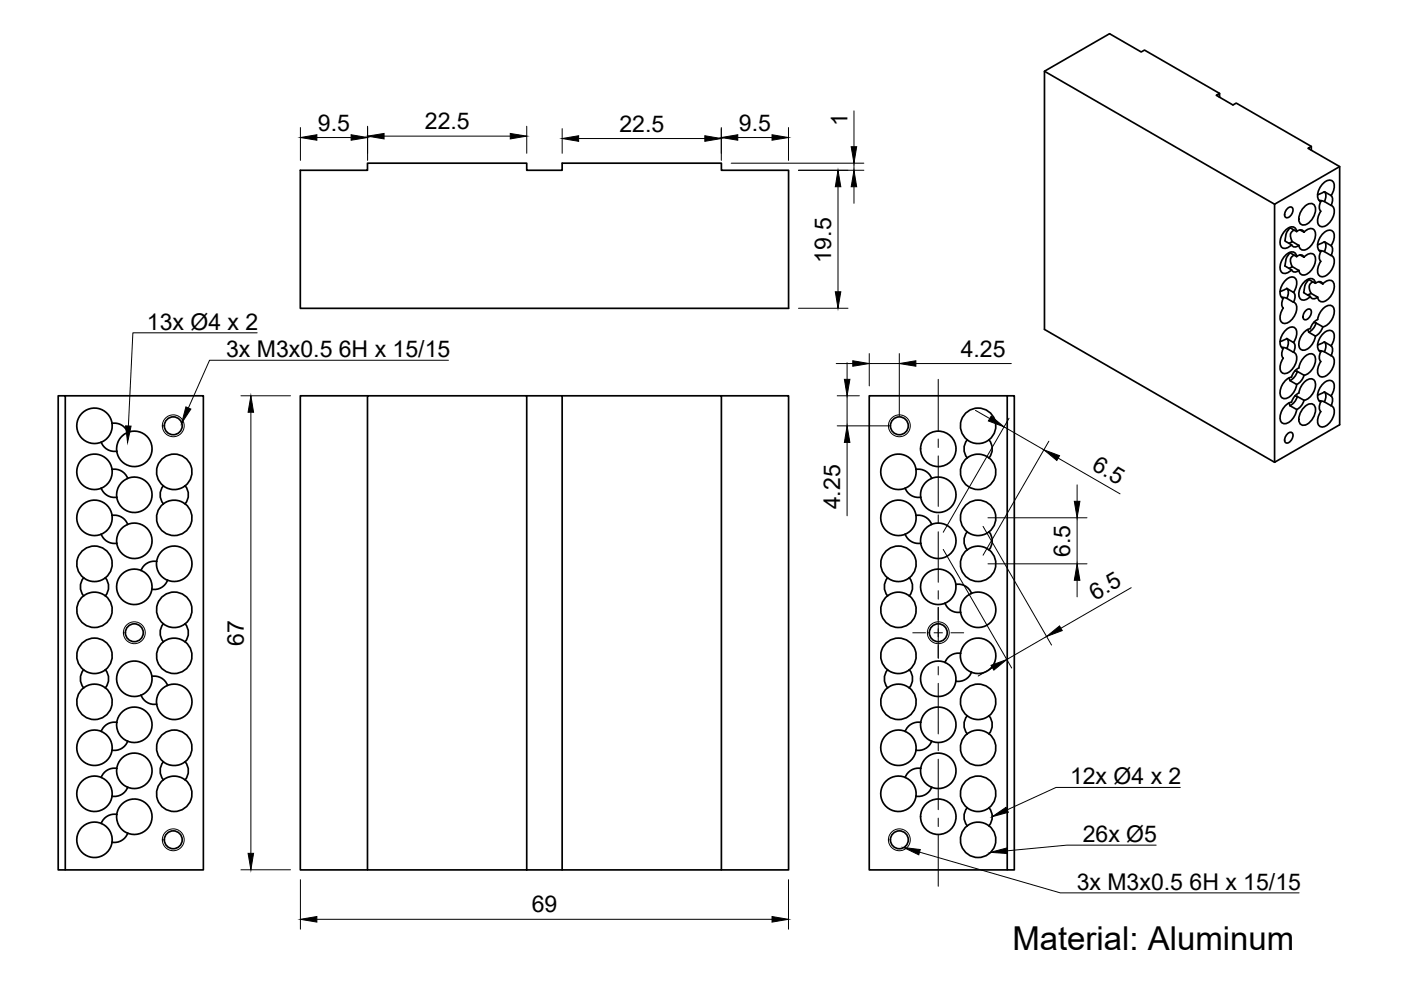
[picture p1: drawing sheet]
<svg xmlns="http://www.w3.org/2000/svg" width="297mm" height="210mm" viewBox="0 0 297 210" stroke-linecap="round" stroke-linejoin="round" font-family="sans-serif">
<defs><g id="words">
<text font-size="7" x="214.7" y="201.4">Material: Aluminum</text>
<g font-size="4.9">
<text x="67.4" y="27.7">9.5</text>
<text x="90.1" y="27.4">22.5</text>
<text x="131.3" y="27.9">22.5</text>
<text x="156.7" y="27.7">9.5</text>
<text x="179.7" y="26.7" transform="rotate(-90 179.7 26.7)">1</text>
<text x="176.2" y="55.7" transform="rotate(-90 176.2 55.7)">19.5</text>
<text x="31.1" y="69.9">13x Ø4 x 2</text>
<text x="47.9" y="75.7">3x M3x0.5</text>
<text x="71.8" y="75.7">6H x 15/15</text>
<text x="203.7" y="75.6">4.25</text>
<text x="231.3" y="99.4" transform="rotate(30 231.3 99.4)">6.5</text>
<text x="178.2" y="108" transform="rotate(-90 178.2 108)">4.25</text>
<text x="226.9" y="118.1" transform="rotate(-90 226.9 118.1)">6.5</text>
<text x="232.2" y="127.3" transform="rotate(-30 232.2 127.3)">6.5</text>
<text x="51.7" y="136.9" transform="rotate(-90 51.7 136.9)">67</text>
<text x="226.9" y="166.2">12x Ø4 x 2</text>
<text x="229.6" y="178.5">26x Ø5</text>
<text x="228.3" y="188.6">3x M3x0.5</text>
<text x="252.2" y="188.6">6H x 15/15</text>
<text x="112.7" y="193.5">69</text>
</g>
</g></defs>
<!-- layer: Visible -->
<g fill="none" stroke="#000" stroke-width=".36">
<path d="M221.4 15.1l48.8 28.2M258.6 19.8l-15.9-9.2-.7 .4-6.8-3.9-13.8 8v54.7l48.8 28.2M63.7 36.1h14.2v-1.5h33.8v1.5h7.5v-1.5h33.8v1.5h14.2v29.3h-103.5zM258.6 20.6v-.8l-.7 .4 3.5 2.1 .7-.4 15.9 9.1v.8M278 31l-.7 .4 6.7 3.9v54.8l-13.8 7.9v-54.7l13.8-8M273 44.2a.65 .65 0 0 1 1.1 0 1.54 1.54 0 0 1-1.5 1.9 1.41 1.41 0 0 1 .4-1.9zM273.8 51.9a.9 .9 0 0 0 1.6 .1M274 56.5l-.8 .4M274 51.2l-.8 .4M274 56.5l1.4 .9M274 51.2l1.4 .8M274.4 54.1l-.6 .4-.2 .5 .1 1 .3 .5"/>
<path d="M274.4 48.8l-.6 .4-.2 .5 .1 .9 .3 .6M274.9 49.1l-1.4-.8-.7 1.1-.4 1.7 1.4 .8M274.9 54.4l-1.4-.8-.7 1.1-.4 1.7 1.4 .8M274.9 49.1a.95 .95 0 0 1 1.6 .1M274.9 49.1a1.06 1.06 0 0 0-.6-1 1.06 1.06 0 0 0-1.2 .3 3.5 3.5 0 0 0-1.5 3.8 1.38 1.38 0 0 0 2.2-.3M275.6 54.1l.9 .4M275.6 48.8l.9 .4M276.5 54.5a1.38 1.38 0 0 1 2.2-.3 3.4 3.4 0 0 1-2.3 4.1 .99 .99 0 0 1-1-1 .94 .94 0 0 1-1.6-.1M276.5 49.2a1.38 1.38 0 0 1 2.2-.3 3.4 3.4 0 0 1-2.3 4.1 .99 .99 0 0 1-1-1M276.5 54.5a.9 .9 0 0 0-1.6-.1 1.05 1.05 0 0 0-.6-1 1.05 1.05 0 0 0-1.2 .3 3.5 3.5 0 0 0-1.5 3.8 1.38 1.38 0 0 0 2.2-.3M276.7 43.7a1.37 1.37 0 0 1 2-.2 3.3 3.3 0 0 1-2.4 4.2 1.26 1.26 0 0 1-.9-1.8 4.2 4.2 0 0 1 1.3-2.2zM278.3 59.7l-.7 .7 .1 1.2 .3 .6 1.4 .8"/>
<path d="M279.6 59.7l.9 .5M279.7 53.1l.9 .2 1.6 .9M279.7 42.5l1.1 .2 1.4 .9M279.7 42.5l.3 .2M279.7 53.2l.3 .1M280 53.3a1.75 1.75 0 0 1-.4-2.4 2.65 2.65 0 0 1 2.7-2 2.34 2.34 0 0 1-.1 3.2 1.68 1.68 0 0 1 0 2.1M280 53.3a1.89 1.89 0 0 0 0 2.1M280.8 40.6a1.68 1.68 0 0 1 0 2.1M280.8 51.2a1.68 1.68 0 0 1 0 2.1M280.8 40.7l-1.4 .6M280.8 51.3l-1.4 .6M280.8 40.7l1.4 .8"/>
<path d="M280.8 51.3l1.4 .8M282.2 41.4a1.7 1.7 0 0 1 0 2.1 1.75 1.75 0 0 1 .4 2.5 2.65 2.65 0 0 1-2.7 2 2.34 2.34 0 0 1 .1-3.2 1.72 1.72 0 0 1 0-2.1M282.2 54.1a1.75 1.75 0 0 1 .4 2.5 2.65 2.65 0 0 1-2.7 2 2.34 2.34 0 0 1 .1-3.2M282.2 41.5a2.34 2.34 0 0 0 .1-3.2 2.65 2.65 0 0 0-2.7 2 1.75 1.75 0 0 0 .4 2.4M271.7 73.7l1.1 .2M271.8 73.7l.3 .2M271.8 63.1l.3 .1M272.1 63.2a1.89 1.89 0 0 0 0 2.1 2.34 2.34 0 0 0-.1 3.2 2.65 2.65 0 0 0 2.7-2 1.75 1.75 0 0 0-.4-2.4M272.8 71.8a1.68 1.68 0 0 1 0 2.1M272.8 61.2a1.68 1.68 0 0 1 0 2M272.8 71.8l-1.4 .6M272.8 61.2l-1.4 .6"/>
<path d="M272.8 61.2l1.5 .8a2.34 2.34 0 0 0 .1-3.2 2.65 2.65 0 0 0-2.8 2 1.75 1.75 0 0 0 .5 2.5M272.8 71.8l1.4 .8M272.8 73.9l1.4 .8M273.8 80a3.4 3.4 0 0 0-2.2 4.1 1.45 1.45 0 0 0 2.3-.4l.8-1.3 .2-.9M274.3 62a1.68 1.68 0 0 1-.1 2.1l-1.4-.8-1.1-.3M274.3 72.6a1.68 1.68 0 0 1 0 2.1M274.3 72.6a2.34 2.34 0 0 0 .1-3.2 2.65 2.65 0 0 0-2.8 2 1.75 1.75 0 0 0 .5 2.5 1.89 1.89 0 0 0 0 2 2.31 2.31 0 0 0-.1 3.2 2.65 2.65 0 0 0 2.7-2 1.75 1.75 0 0 0-.4-2.4M274.6 78.6l.5 .2 1.4 .8M275.1 78.7a3.1 3.1 0 0 1-1.6 2M276.5 79.6a3.4 3.4 0 0 0 2.2-4.2 1.45 1.45 0 0 0-2.3 .4l-.8 1.3-.2 .9a2.91 2.91 0 0 0-1.6 2M276.5 79.6a3.1 3.1 0 0 1-1.6 1.9M276.9 65.8a.65 .65 0 0 1 1.1 0 1.54 1.54 0 0 1-1.5 1.9 1.41 1.41 0 0 1 .4-1.9z"/>
<path d="M277.3 69.9l.2 .5 1.4 .9M277.8 62.9a.9 .9 0 0 0 1.6 .1M278 62.2l-.8 .3M278.5 68.4l.5 .1M278.9 60.1l-1.4-.8-.8 1.2-.3 1.6 1.4 .8M278.9 60.1a.95 .95 0 0 1 1.6 .1M278.9 60a1.06 1.06 0 0 0-.7-.9 1.06 1.06 0 0 0-1.1 .2 3.5 3.5 0 0 0-1.5 3.9 1.38 1.38 0 0 0 2.2-.3M279 68.5l1.5 .8M279 68.5a3.1 3.1 0 0 1-1.5 1.9M279.7 74.4l1.1 .2 1.4 .8M279.7 74.4l.3 .2M280.5 60.2a1.38 1.38 0 0 1 2.2-.3 3.4 3.4 0 0 1-2.3 4.1 .99 .99 0 0 1-1-1"/>
<path d="M280.5 69.3a3.4 3.4 0 0 0 2.2-4.2 1.45 1.45 0 0 0-2.3 .4l-.8 1.3-.2 .9a2.91 2.91 0 0 0-1.6 2 3.4 3.4 0 0 0-2.2 4.2 1.45 1.45 0 0 0 2.2-.4l.9-1.3 .2-1M280.5 69.3a3.1 3.1 0 0 1-1.6 1.9M280.8 72.5a1.68 1.68 0 0 1 0 2.1M280.8 72.5l-1.4 .7M280.8 72.5l1.4 .8M282.2 73.3a1.7 1.7 0 0 1 0 2.1 1.75 1.75 0 0 1 .4 2.4 2.65 2.65 0 0 1-2.7 2 2.34 2.34 0 0 1 .1-3.1 1.72 1.72 0 0 1 0-2.1M282.2 73.3a2.34 2.34 0 0 0 .1-3.2 2.65 2.65 0 0 0-2.7 2.1 1.75 1.75 0 0 0 .4 2.4M12.3 83.9h1.5v100.5h-1.5zM13.8 83.9h29.3v100.5h-29.3M21.5 93.8a2.99 2.99 0 0 0 3.3 1.9M23.7 99.5v1.2l-.4 1.2-.8 .9-1.1 .7M23.7 89.8v1.2l-.4 1.2-.8 .9-1.1 .7"/>
<path d="M23.8 99.5a3.8 3.8 0 0 0-4.6-3.1 3.8 3.8 0 0 0-2.8 4.8 3.8 3.8 0 0 0 5 2.3M23.8 99.5a2.82 2.82 0 0 1 3.2 2l-1 .6-.9 1.2-.3 .9v1.2M27.1 91.7a3.8 3.8 0 0 1 5 2.3 3.8 3.8 0 0 1-2.8 4.8 3.8 3.8 0 0 1-4.5-3.1M27.1 91.7l-1.3 .8-.7 1-.3 1v1.2M27.1 91.7a2.99 2.99 0 0 0-3.3-1.9 3.8 3.8 0 0 0-4.6-3.2 3.8 3.8 0 0 0-2.8 4.8 3.8 3.8 0 0 0 5 2.4M77.9 83.9h33.8v100.5h-33.8zM77.9 83.9h-14.2v100.5h14.2M111.7 83.9h7.5v100.5M119.2 83.9h33.8v100.5h-33.8M153 83.9h14.2v100.5h-14.2M187.6 97.6a3.8 3.8 0 0 1 4.8-.7 3.8 3.8 0 0 1 1.6 4.6l-.5 .8-.9 .9a3.8 3.8 0 0 1-4.9-.7 3.8 3.8 0 0 1-.1-4.9zM194.2 99.5a2.78 2.78 0 0 1 3.2 2l-1 .6-.8 1.2-.4 1v1.1"/>
<path d="M205.1 93.3l.8 .5 1.1 .2 1.5-.1 1.2-.6M205.1 93.2a3.8 3.8 0 0 1-.5-5.5 3.8 3.8 0 0 1 5.5 0 3.8 3.8 0 0 1-.4 5.5M205.1 97.1a3.8 3.8 0 0 0-.5 5.5 3.8 3.8 0 0 0 5.5 0 3.8 3.8 0 0 0-.4-5.5M205.1 93.3a2.84 2.84 0 0 0 0 3.7l.9-.4 1-.3 1.8 .3 .8 .4a2.81 2.81 0 0 0 .1-3.7M213.6 83.9h1.5v100.5h-1.5zM213.6 83.9h-29.3v100.5h29.3M273 92a.65 .65 0 0 1 1.1-.1 1.54 1.54 0 0 1-1.5 2 1.41 1.41 0 0 1 .4-1.9zM273.3 80.1l.2 .6 1.4 .8M273.3 85.4l.2 .6 1.4 .8M274.6 83.9l.5 .2M275.1 84.1l1.4 .8M275.1 84a3.1 3.1 0 0 1-1.6 2"/>
<path d="M276.5 84.9a3.4 3.4 0 0 0 2.2-4.2 1.45 1.45 0 0 0-2.3 .4l-.8 1.3-.2 .9a2.93 2.93 0 0 0-1.6 2 3.3 3.3 0 0 0-2.2 4.2 1.45 1.45 0 0 0 2.3-.5l.8-1.2 .2-1M276.5 84.9a3.1 3.1 0 0 1-1.6 1.9M276.7 86.2a1.37 1.37 0 0 1 2-.2 3.3 3.3 0 0 1-2.4 4.2 1.26 1.26 0 0 1-.9-1.9 4.2 4.2 0 0 1 1.3-2.1zM279.7 85l1 .1 1.5 .9M279.7 85l.3 .2M280 85.2a1.75 1.75 0 0 1-.4-2.4 2.65 2.65 0 0 1 2.7-2.1 2.34 2.34 0 0 1-.1 3.2 1.68 1.68 0 0 1 0 2.1M280 85.2a1.89 1.89 0 0 0 0 2.1M280.8 83.1a1.68 1.68 0 0 1 0 2.1M280.8 83.1l-1.4 .7M280.8 83.1l1.4 .8M282.2 86a1.75 1.75 0 0 1 .4 2.4 2.65 2.65 0 0 1-2.7 2 2.34 2.34 0 0 1 .1-3.1M21.5 113.3a2.99 2.99 0 0 0 3.3 1.9"/>
<path d="M21.5 103.5a2.99 2.99 0 0 0 3.3 1.9M23.7 109.3v1.2l-.4 1.1-.8 1-1.1 .7M23.8 109.3a3.8 3.8 0 0 0-4.6-3.2 3.8 3.8 0 0 0-2.8 4.8 3.8 3.8 0 0 0 5 2.4M23.8 109.3a2.99 2.99 0 0 1 3.3 1.9M27.1 111.2a3.8 3.8 0 0 1 5 2.3 3.8 3.8 0 0 1-2.8 4.8 3.8 3.8 0 0 1-4.5-3.1M27.1 101.4a3.8 3.8 0 0 1 5 2.4 3.8 3.8 0 0 1-2.8 4.8 3.8 3.8 0 0 1-4.5-3.2M27.1 111.2l-1.1 .7-.8 .9-.4 1.2v1.2M33.2 119a3.8 3.8 0 0 1 4.6-3.1 3.8 3.8 0 0 1 2.7 4.8 3.8 3.8 0 0 1-5 2.3M34.6 103a2.99 2.99 0 0 0 0 3.8M39.3 103a3.8 3.8 0 0 0-.7-6.3 3.8 3.8 0 0 0-5.4 3.2 3.8 3.8 0 0 0 5.3 3.6l.7-.4a2.78 2.78 0 0 1 0 3.7M39.3 106.8a3.8 3.8 0 0 1 0 6 3.8 3.8 0 0 1-5.8-1.5 3.8 3.8 0 0 1 2.9-5.2h1.4l1.4 .7M187.6 107.4a3.8 3.8 0 0 1 4.8-.8 3.8 3.8 0 0 1 1.6 4.6l-.5 .9-.9 .8a3.7 3.7 0 0 1-4.9-.6 3.7 3.7 0 0 1-.1-4.9z"/>
<path d="M191.9 113.3a2.99 2.99 0 0 0 3.3 1.9M191.9 103.5a2.99 2.99 0 0 0 3.3 1.9M194.2 109.3a2.99 2.99 0 0 1 3.3 1.9M197.5 111.2a3.8 3.8 0 0 1 5 2.3 3.8 3.8 0 0 1-2.7 4.8 3.8 3.8 0 0 1-4.6-3.1M197.5 101.4a3.8 3.8 0 0 1 5 2.4 3.8 3.8 0 0 1-2.7 4.8 3.8 3.8 0 0 1-4.6-3.2M197.5 111.2l-1 .6-.8 1-.4 1-.1 1.4M205.1 116.6l1-.6 1.1-.2 1.4 .2 1.1 .6M205.1 112.7l1 .6 1 .3 1.5-.3 1.1-.6M205.1 112.8a3.8 3.8 0 0 1-.5-5.6 3.8 3.8 0 0 1 5.5 0 3.8 3.8 0 0 1-.4 5.6M205.1 112.7a3 3 0 0 0 0 3.9 3.8 3.8 0 0 0-.5 5.5 3.8 3.8 0 0 0 5.5 0 3.8 3.8 0 0 0-.4-5.5 3 3 0 0 0 0-3.9M17.7 122.5a2.99 2.99 0 0 0 0 3.8M22.3 122.5a3.7 3.7 0 0 0 0-5.9 3.7 3.7 0 0 0-5.7 1.6 3.7 3.7 0 0 0 2.9 5.1l1.3-.1 1.5-.7a2.73 2.73 0 0 1 0 3.8l-.7-.4-1.1-.3h-1l-1.1 .3a3.8 3.8 0 0 0-1.4 5.6 3.8 3.8 0 0 0 5.6 .5 3.8 3.8 0 0 0-.3-5.7"/>
<path d="M29.9 121l1 .6 .8 .9 .5 1.2v1.2M29.9 120.9a3.8 3.8 0 0 0-5 2.4 3.8 3.8 0 0 0 2.8 4.8 3.8 3.8 0 0 0 4.5-3.2 2.99 2.99 0 0 0 3.3-1.9M29.9 121a2.85 2.85 0 0 1 3.3-1.9v1.1l.4 1.2 .9 1 1 .6M34.6 136.1l1.2-.6 .8-.2 1.5 .2 1.1 .6M34.6 136.1a3.8 3.8 0 0 0-.4 5.5 3.8 3.8 0 0 0 5.5 0 3.8 3.8 0 0 0-.4-5.5M34.6 132.2a2.99 2.99 0 0 0 0 3.9M39.3 132.3a3.8 3.8 0 0 0-.7-6.4 3.8 3.8 0 0 0-5.4 3.3 3.8 3.8 0 0 0 5.3 3.5l.7-.4a2.78 2.78 0 0 1 0 3.8M188.2 126.3l1-.5 1-.2 1.5 .2 1.1 .5M188.2 122.5l1 .6 1.2 .2 1.3-.2 1.1-.6M188.2 122.5a3.8 3.8 0 0 1-.5-5.5 3.8 3.8 0 0 1 5.6 0 3.8 3.8 0 0 1-.5 5.5M188.2 126.3a3.8 3.8 0 0 0-.5 5.5 3.8 3.8 0 0 0 5.6 0 3.8 3.8 0 0 0-.5-5.5M188.2 122.5a2.99 2.99 0 0 0 0 3.8"/>
<path d="M192.8 122.5a2.99 2.99 0 0 1 0 3.8M200.4 127.9a2.99 2.99 0 0 0 3.3 1.9M202.6 123.9v1.4l-.4 1-.9 1-1 .6M202.7 123.9a3.8 3.8 0 0 0-4.6-3.1 3.8 3.8 0 0 0-2.8 4.7 3.8 3.8 0 0 0 5 2.4M202.7 123.9a2.99 2.99 0 0 1 3.3 1.9M203.7 138.5a3.8 3.8 0 0 1 4.5-3.1 3.8 3.8 0 0 1 2.8 4.8 3.8 3.8 0 0 1-5 2.3M203.7 138.5v1.2l.3 1.1 1 1.2 1 .5M203.7 138.5a2.87 2.87 0 0 0-3.3 2l.9 .5 .9 1 .4 1.1v1.4M204.6 126.7l.7-.5a3.7 3.7 0 0 1 5.8 2.4 3.7 3.7 0 0 1-4.5 4.4 3.7 3.7 0 0 1-2.3-5.8zM17.7 142a2.99 2.99 0 0 0 0 3.8M21.4 155.1a3.8 3.8 0 0 0-5 2.3 3.8 3.8 0 0 0 2.8 4.8 3.8 3.8 0 0 0 4.6-3.1M22.3 142a3.8 3.8 0 0 0-.5-6.3 3.8 3.8 0 0 0-5.5 3.1 3.8 3.8 0 0 0 5 3.8l1-.6a2.99 2.99 0 0 1 0 3.8"/>
<path d="M22.3 145.8a3.8 3.8 0 0 1-.5 6.3 3.8 3.8 0 0 1-5.5-3 3.8 3.8 0 0 1 5-3.8l1 .6M24.8 153.2a3.8 3.8 0 0 1 4.5-3.2 3.8 3.8 0 0 1 2.8 4.8 3.8 3.8 0 0 1-5 2.4M24.8 153.2v1.2l.4 1.2 .8 .9 1.1 .7M24.8 153.2a2.87 2.87 0 0 0-3.3 1.9l1 .7 .8 .9 .4 1.2v1.2M27.1 157.1a2.99 2.99 0 0 1-3.3 2M29.9 147.4a2.99 2.99 0 0 0 3.3 1.9M32.2 143.4v1.2l-.5 1.3-.8 .9-1 .6M35.5 145.3l-1 .7-.9 1-.4 1.1v1.2M35.5 145.3a2.99 2.99 0 0 0-3.3-1.9 3.8 3.8 0 0 0-4.5-3.2 3.8 3.8 0 0 0-2.8 4.8 3.8 3.8 0 0 0 5 2.4M35.5 145.3a3.8 3.8 0 0 1 5 2.4 3.8 3.8 0 0 1-2.7 4.8 3.8 3.8 0 0 1-4.6-3.2M187.7 146.3l1-.8 1-.4h1.4l1.1 .4a3.8 3.8 0 0 1 1.5 5.3 3.8 3.8 0 0 1-5.5 1 3.8 3.8 0 0 1-.5-5.5zM188.2 142l1 .6 1 .2 1.5-.2 1.1-.6"/>
<path d="M188.2 142a3.8 3.8 0 0 1-.5-5.5 3.8 3.8 0 0 1 5.6 0 3.8 3.8 0 0 1-.5 5.5M188.2 142a2.99 2.99 0 0 0 0 3.8M191.9 155.1l1 .6 .9 1 .4 1.1v1.3M191.9 155.1a3.8 3.8 0 0 0-5 2.3 3.8 3.8 0 0 0 2.8 4.8 3.8 3.8 0 0 0 4.5-3.1M192.8 142a2.99 2.99 0 0 1 0 3.8M195.2 153.2a3.8 3.8 0 0 1 4.6-3.2 3.8 3.8 0 0 1 2.7 4.8 3.8 3.8 0 0 1-5 2.4M195.2 153.2l.1 1.3 .4 1.1 .8 1 1 .6M195.2 153.2a2.99 2.99 0 0 0-3.3 1.9M197.5 157.1a2.99 2.99 0 0 1-3.3 2M200.3 140.4a3.8 3.8 0 0 0-5 2.4 3.8 3.8 0 0 0 2.8 4.8 3.8 3.8 0 0 0 4.6-3.2M205.1 155.6l1-.6 1-.2 1.5 .2 1.1 .6M205.1 151.8l1 .5 1.1 .3 1.4-.2 1.1-.6"/>
<path d="M205.1 151.8a3.8 3.8 0 0 1-.5-5.5 3.8 3.8 0 0 1 5.5 0 3.8 3.8 0 0 1-.4 5.5M205.1 151.8a3 3 0 0 0 0 3.8 3.8 3.8 0 0 0-.5 5.5 3.8 3.8 0 0 0 5.5 0 3.8 3.8 0 0 0-.4-5.5 3 3 0 0 0 0-3.8M206 142.5a2.99 2.99 0 0 1-3.3 1.9M21.4 174.6l1.1 .6 .8 .9 .4 1.3v1.2M21.4 164.8a3.8 3.8 0 0 0-5 2.4 3.8 3.8 0 0 0 2.8 4.8 3.8 3.8 0 0 0 4.6-3.2M21.4 174.6a3.8 3.8 0 0 0-5 2.3 3.8 3.8 0 0 0 2.8 4.8 3.8 3.8 0 0 0 4.6-3.1M21.5 174.6a2.99 2.99 0 0 1 3.3-1.9v1.2l.3 1 .7 .9 1.3 .9M24.8 162.9a3.8 3.8 0 0 1 4.5-3.1 3.8 3.8 0 0 1 2.8 4.8 3.8 3.8 0 0 1-5 2.3M24.8 172.6a3.8 3.8 0 0 1 4.5-3.1 3.8 3.8 0 0 1 2.8 4.8 3.8 3.8 0 0 1-5 2.4M24.8 162.9v1.2l.5 1.3 .7 .8 1.1 .7M24.8 162.9a2.87 2.87 0 0 0-3.3 2l1 .6 .9 1.1 .3 1v1.2M27.1 166.9a2.99 2.99 0 0 1-3.3 1.9"/>
<path d="M27.1 176.7a2.99 2.99 0 0 1-3.3 1.9M34.6 161.5a2.99 2.99 0 0 0 0 3.8M39.3 161.5a3.8 3.8 0 0 0-.7-6.4 3.8 3.8 0 0 0-5.5 3.3 3.8 3.8 0 0 0 5.4 3.6l.7-.4a2.68 2.68 0 0 1 0 3.7l-.9-.5-1-.2h-1l-1 .3a3.8 3.8 0 0 0-1.4 5.6 3.8 3.8 0 0 0 5.6 .5 3.8 3.8 0 0 0-.2-5.7M191.9 164.8l1 .6 .8 1 .5 1.1v1.3M191.9 164.8a3.8 3.8 0 0 0-5 2.4 3.8 3.8 0 0 0 2.8 4.8 3.8 3.8 0 0 0 4.5-3.2M195.2 162.9a3.8 3.8 0 0 1 4.6-3.1 3.8 3.8 0 0 1 2.7 4.8 3.8 3.8 0 0 1-5 2.3M195.2 162.9l.1 1.4 .4 1.1 .9 1 .9 .5M195.2 162.9a2.99 2.99 0 0 0-3.3 1.9M197.5 166.9a2.99 2.99 0 0 1-3.3 1.9M205.1 175.1l.8-.5 1.1-.3 1.5 .2 1.2 .6M205.1 171.3l.9 .5 1 .3 1.8-.3 .9-.5M205.1 171.3a3.8 3.8 0 0 1-.5-5.5 3.8 3.8 0 0 1 5.5 0 3.8 3.8 0 0 1-.4 5.5"/>
<path d="M205.1 171.3a3 3 0 0 0 0 3.8 3.8 3.8 0 0 0-.5 5.5 3.8 3.8 0 0 0 5.5 0 3.8 3.8 0 0 0-.4-5.5 3 3 0 0 0 0-3.8M111.7 184.4h7.5"/>
<circle cx="36.7" cy="90.3" r="1.89"/>
<circle cx="190.7" cy="90.3" r="1.89"/>
<circle cx="198.9" cy="95.2" r="3.8"/>
<circle cx="28.5" cy="134.2" r="1.89"/>
<circle cx="198.9" cy="134.2" r="1.89"/>
<circle cx="36.7" cy="178.1" r="1.89"/>
<circle cx="190.7" cy="178.1" r="1.89"/>
<circle cx="198.9" cy="173.2" r="3.8"/>
</g>
<!-- layer: Visible Narrow -->
<g fill="none" stroke="#000" stroke-width=".21">
<circle cx="36.7" cy="90.3" r="2.32"/>
<circle cx="190.7" cy="90.3" r="2.32"/>
<circle cx="28.5" cy="134.2" r="2.32"/>
<circle cx="198.9" cy="134.2" r="2.32"/>
<circle cx="36.7" cy="178.1" r="2.32"/>
<circle cx="190.7" cy="178.1" r="2.32"/>
</g>
<!-- layer: Dimensions -->
<g fill="none" stroke="#000" stroke-width=".21">
<path d="M63.7 27v7M67.2 29.2h7.2M77.9 26.8v7.2M81.4 28.9h26.8M111.7 26.8v5.7M119.2 27.3v5.2M122.7 29.4h26.7M152.9 27v7M155 34.6h28.2M156.4 29.2h7.3M167.2 27v7M169.3 36.1h13.9"/>
<path d="M177.7 39.6v22.3M181.1 23.5v7.6M181.1 34.6v1.5M181.1 39.6v3.5M169.3 65.4h10.5M177.3 77.1h3.5M179.6 76.9v3.5M184.3 75v6.8M184.3 77.1h6.4M190.7 75v13.2M194.2 77.1h20.2M51.1 83.9h10.5"/>
<path d="M53.2 87.4v93.5M177.5 83.9h4.7M177.5 90.3h11.1M179.6 83.9v6.4M179.6 93.8v15.6M206.8 87l3 1.7M212.9 90.5l8.4 4.9M213.9 88.7l-13.9 24.2M222.4 93.5l-14 24.2M224.3 97.1l13.2 7.6M200 116.5l14.5 25.1M208.4 111.6l14.5 25.2"/>
<path d="M209.5 109.8h21M209.5 119.5h21M228.4 102.8v3.5M228.4 109.8v9.7M221.9 135l-8.5 4.8M228.4 123v3.5M239.8 124.6l-14.9 8.6M210.4 141.6l-3 1.7M51.1 184.4h10.5M63.7 186.5v10.5M67.2 194.9h96.5M167.2 186.5v10.5"/>
</g>
<g fill="#000" stroke="#000" stroke-width=".21">
<path d="M63.7 29.2l3.5-.6v1.1zM74.4 28.6l3.5 .6-3.5 .5zM77.9 28.9l3.5-.6v1.2zM108.2 28.3l3.5 .6-3.5 .6zM119.2 29.4l3.5-.6v1.2zM149.4 28.8l3.5 .6-3.5 .6zM152.9 29.2l3.5-.6v1.1zM163.7 28.6l3.5 .6-3.5 .5zM177.7 36.1l.6 3.5h-1.2zM181.1 36.1l.5 3.5h-1.1zM180.5 31.1h1.1l-.5 3.5zM177.1 61.9h1.2l-.6 3.5z"/>
<path d="M180.8 76.5l3.5 .6-3.5 .6zM190.7 77.1l3.5-.6v1.2zM53.2 83.9l.6 3.5h-1.2zM179 80.4h1.2l-.6 3.5zM179.6 90.3l.6 3.5h-1.2zM210.1 88.2l2.8 2.3-3.4-1.2zM221.3 95.4l3.3 1.2-.5 1zM227.8 106.3h1.2l-.6 3.5zM221.9 135l2.7-2.3 .6 1zM228.4 119.5l.6 3.5h-1.2zM210.1 141.1l3.3-1.3-2.7 2.3zM52.6 180.9h1.2l-.6 3.5z"/>
<path d="M63.7 194.9l3.5-.6v1.2zM163.7 194.3l3.5 .6-3.5 .6z"/>
</g>
<!-- layer: Annotations -->
<path d="M26.6 90.3l1.2 .1-.7 3.4zM39.4 86.3l1.1 .4-2 3zM210.4 173.2l2.9-2 .5 1zM191.6 179.7l3.5 .4-.3 1.1zM210 180.7l3.4-.9 .1 1.2z" fill="#000" stroke="#000" stroke-width=".21"/>
<path d="M54.5 70.6h-26.3l-1 19.7M95.1 76.4h-50.7l-4.5 10.1M245.1 179.2h-18.9l-12.7 1.2M250.3 167h-26.4l-10.3 4.7M195 180.7l29.8 8.6h50.6" fill="none" stroke="#000" stroke-width=".21"/>
<!-- layer: Center Lines -->
<g fill="none" stroke="#000" stroke-width=".21">
<path d="M198.9 80.4v10.9M198.9 93.1v1.8M198.9 96.7v10.7M198.9 109.2v1.7M198.9 112.7v10.8M193.5 134.2h2.7M198 134.2h1.8M198.9 125.2v1.8M198.9 128.8v10.8M201.6 134.2h2.7M198.9 141.3v1.8M198.9 144.9v10.7"/>
<path d="M198.9 157.4v1.8M198.9 161v10.7M198.9 173.5v1.8M198.9 177v10.9"/>
</g>
<use href="#words"/>
</svg>
